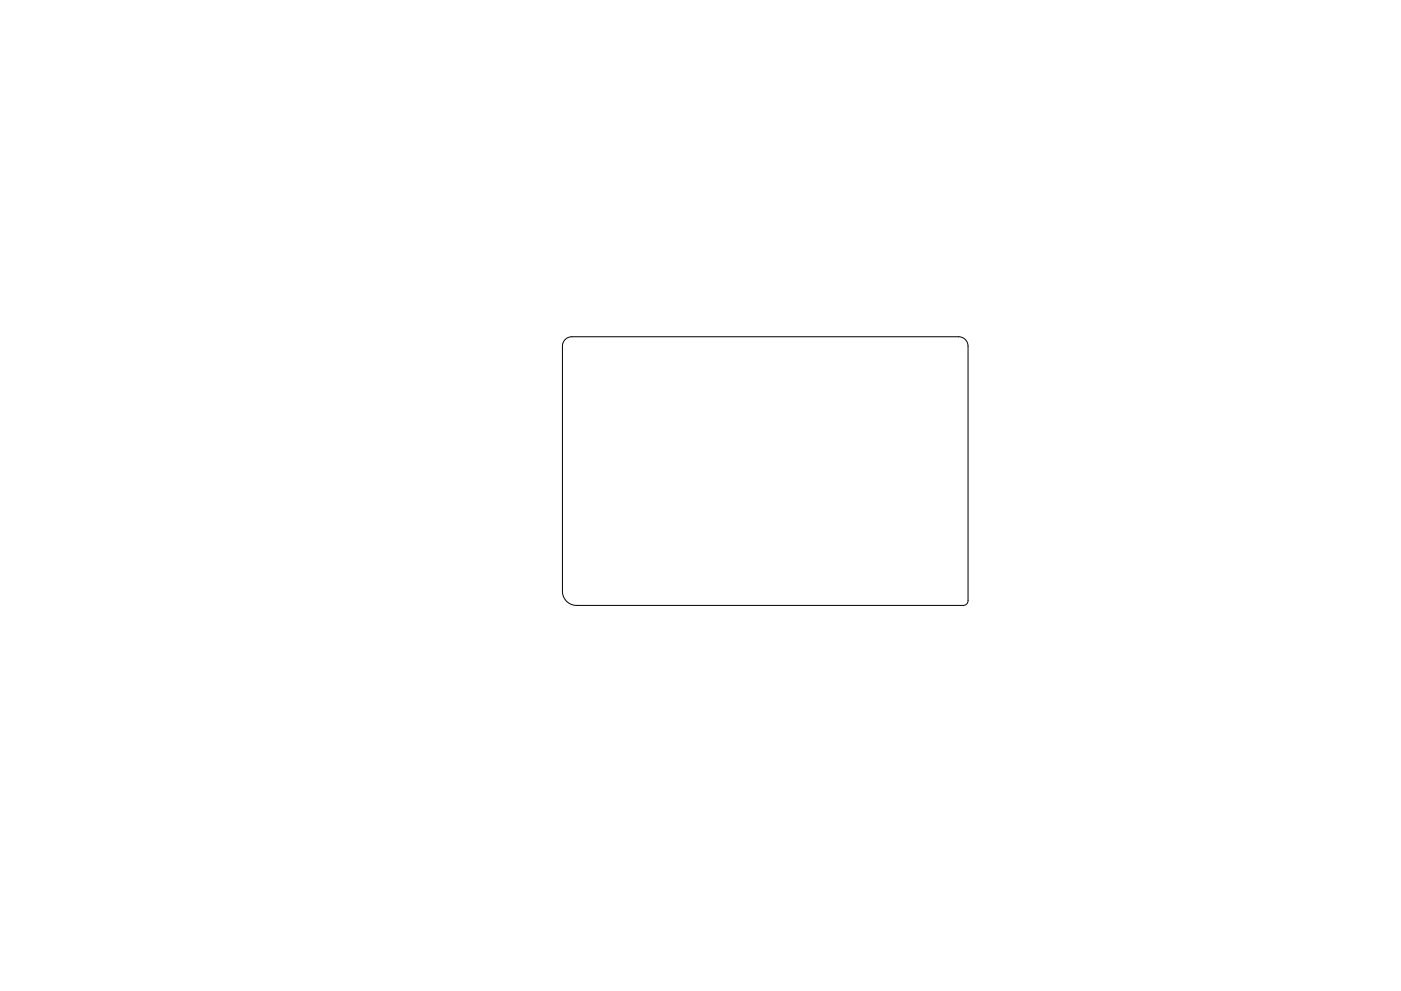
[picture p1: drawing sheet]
<svg xmlns="http://www.w3.org/2000/svg" width="297mm" height="210mm" viewBox="0 0 297 210" stroke-linecap="round" stroke-linejoin="round" font-family="sans-serif">
<path d="M119.8 72l.8-.4 .6-.2h82a2 2 0 0 1 2 2v54a1 1 0 0 1-1 1h-82a3 3 0 0 1-3-3v-52l.2-.6z" fill="none" stroke="#000" stroke-width=".21"/>
</svg>
